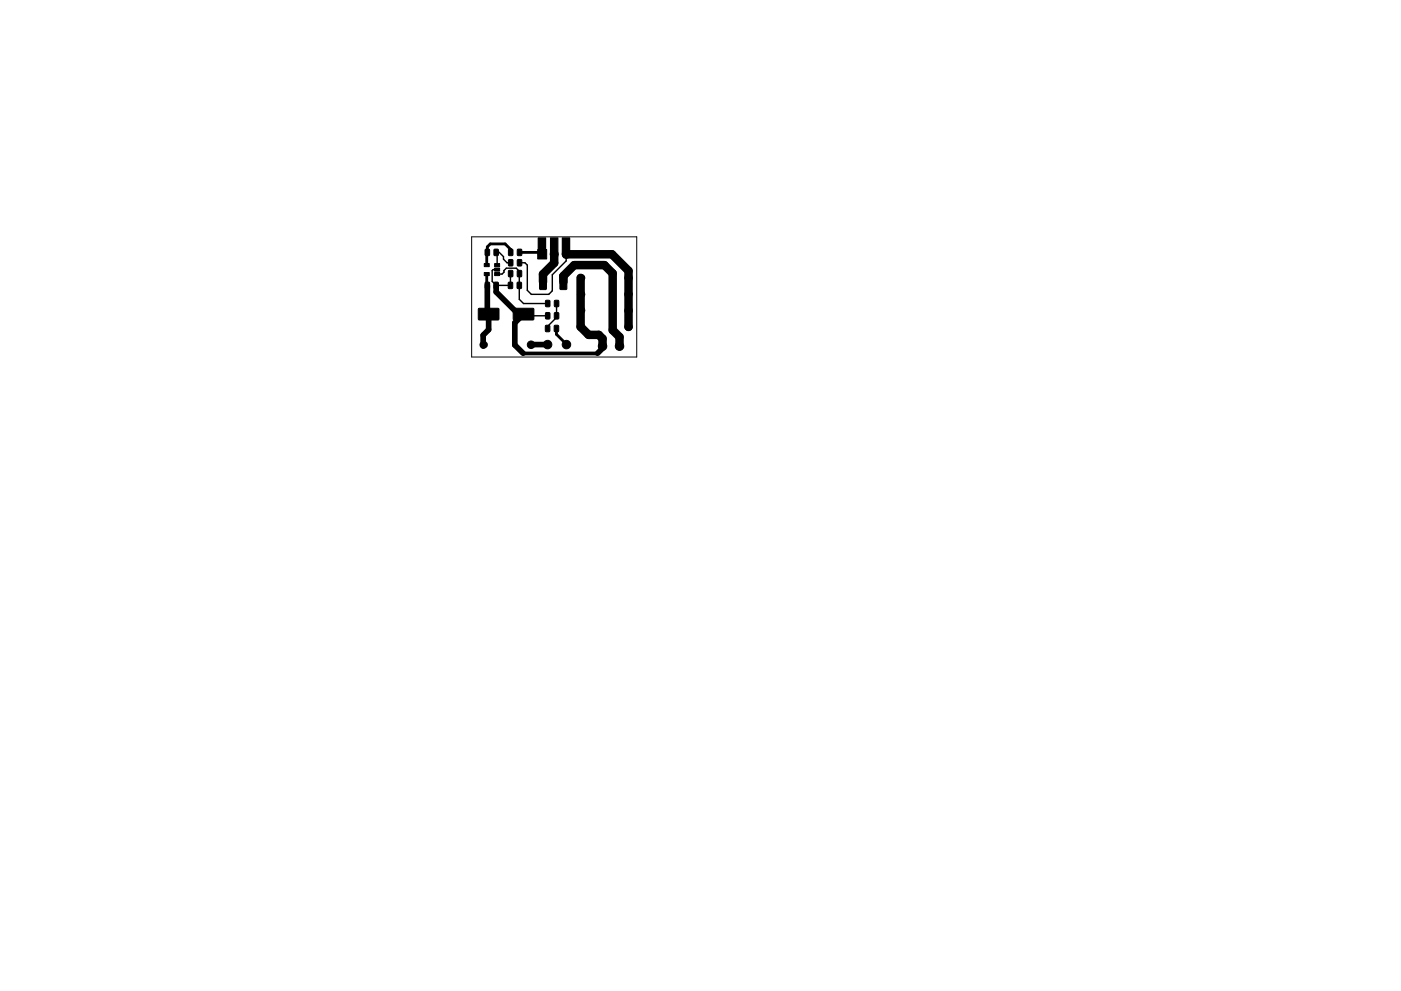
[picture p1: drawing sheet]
<svg xmlns="http://www.w3.org/2000/svg" width="297mm" height="210mm" viewBox="0 0 297 210" stroke-linecap="round" stroke-linejoin="round" font-family="sans-serif">
<path d="M100 50.2h35v25.5h-35z" fill="none" stroke="#000" stroke-width=".21"/>
<g fill="#000" stroke="#000" stroke-width=".21">
<path d="M102.9 59.9l.9 .1-.1 1.2-.8-.1zM102.9 52.9l.9 .1-.1 1.2-.8-.1zM102.7 55.9h1v.7h-1zM102.7 57.8h1v.7h-1zM104.8 59.9l.8 .1v1.2l-.8-.1zM104.8 52.9l.8 .1v1.2l-.8-.1zM104.9 57.8h1v.7h-1zM104.9 56.9h1v.6h-1zM104.9 55.9h1v.7h-1zM107.8 59.9l.9 .1-.1 1.2-.8-.1zM107.8 57.4l.9 .1-.1 1.2-.8-.1zM107.9 55.1l.6-.1 .2 .2 .1 1-.2 .2-.8-.1z"/>
<path d="M107.9 52.9l.8 .1v1.2l-.9-.1zM109.7 59.9l.8 .1v1.2l-.8-.1zM109.7 57.4l.9 .1-.1 1.2-.8-.1zM109.7 55.1l.9 .1-.1 1.2-.8-.1zM109.7 52.9l.9 .1-.1 1.2-.8-.1zM114 52.9h1.9v2h-1.9zM114.5 58.2l1.1-.1 .2 .2 .1 2.9-.2 .2h-1.1l-.2-.1zM118.8 58.2l1.2-.1 .2 .2v2.9l-.2 .2h-1.1l-.2-.1zM101.5 65.5l4.2-.1 .1 .2v2.2l-.3 .1h-4l-.1-.3zM108.9 65.5l4.2-.1 .1 .2v2.2l-.3 .1h-4l-.1-.3zM115.7 69.1l.7-.1 .2 .1v1.1l-.1 .2-.8-.1zM115.7 63.8h.9l-.1 1.3-.8-.1z"/>
<path d="M115.7 66.4h.9l-.1 1.3-.8-.1zM117.6 69.1h.8l.1 1.1-.2 .2-.8-.1zM117.6 63.8h.8v1.3l-.8-.1zM117.6 66.4h.8v1.3l-.8-.1z"/>
<circle cx="133.3" cy="58.9" r=".8"/>
<circle cx="112.6" cy="73.1" r=".8"/>
<circle cx="116.1" cy="73.1" r=".9"/>
<circle cx="120.1" cy="73.1" r=".9"/>
<circle cx="127.7" cy="73.5" r=".9"/>
<circle cx="131.3" cy="73.4" r=".9"/>
<circle cx="133.3" cy="69.3" r=".8"/>
<circle cx="133.3" cy="62.4" r=".8"/>
<circle cx="133.3" cy="65.9" r=".8"/>
</g>
<g fill="#000">
<circle cx="123.1" cy="58.9" r=".8"/>
<circle cx="102.4" cy="73.1" r=".8"/>
<circle cx="123.1" cy="62.4" r=".8"/>
<circle cx="123.1" cy="65.8" r=".8"/>
<circle cx="123.1" cy="69.3" r=".8"/>
</g>
<path d="M117.5 53.9v.1M120 53.9v.1" fill="none" stroke="#000" stroke-width="1.9"/>
<path d="M103.2 58.1v2.3l.1 .1M108.3 53.5v-.6l-1.2-1.2h-3.1l-.7 .7-.1 3.8M110.1 53.5h4.5l.4 .4M109.5 66.6h1.5M118 69.7v1.2l2.1 2.2M119.9 73.3v.3M127.8 73.5v.4" fill="none" stroke="#000" stroke-width=".6"/>
<path d="M105.4 57.2h-.9l-.2 .2v2.3l.9 .8M105.4 58.1h1l.4-.4v-.3l.6-.5h2.1l.6 .7v5.9l.9 .9h5.1M108.3 58l-.1 2.5h-3M108.3 55.7h-.8l-.7-.7v-.6l-1-.9h-.6l.2 .2v2.5M108.3 53.1v.4M120 53.9v1.5l-2.9 2.9v3.4l-.7 .7h-3.7l-.9-.8v-5.4l-.5-.5h-1.2v-.2M105.2 60.5v.5M111 66.6l.4 .4h4.7M118 64.4v2.9l-1.9 1.9v.5" fill="none" stroke="#000" stroke-width=".3"/>
<path d="M103.3 60.5v5.9l.3 .2v3.3l-1.2 1.2v2.3M105.2 60.5v1.4l4.7 4.7h1.1l-1.9 1.9v4.7l1.8 1.7M116.1 73.1h-3.5M127.8 73.9l-1.1 1" fill="none" stroke="#000" stroke-width="1.2"/>
<path d="M117.5 53.9v1.9l-2.4 2.4v1.6M119.5 59.8v-1.3l2.3-2.3h6.4l1.7 1.8v12l1.5 1.5v1.9M120 53.9h9.8l3.5 3.6v11.8M123.1 58.9v10.4l1.7 1.7h2.1l.9 .8v1.7" fill="none" stroke="#000" stroke-width="1.8"/>
<path d="M110.9 74.9h15.8" fill="none" stroke="#000" stroke-width=".8"/>
<path d="M114.1 50.5h1.6v3.5h-1.6zM116.7 50.5h1.6v3.5h-1.6zM119.2 50.5h1.6v3.5h-1.6z" fill="#000" stroke="#000" stroke-width=".25"/>
</svg>
